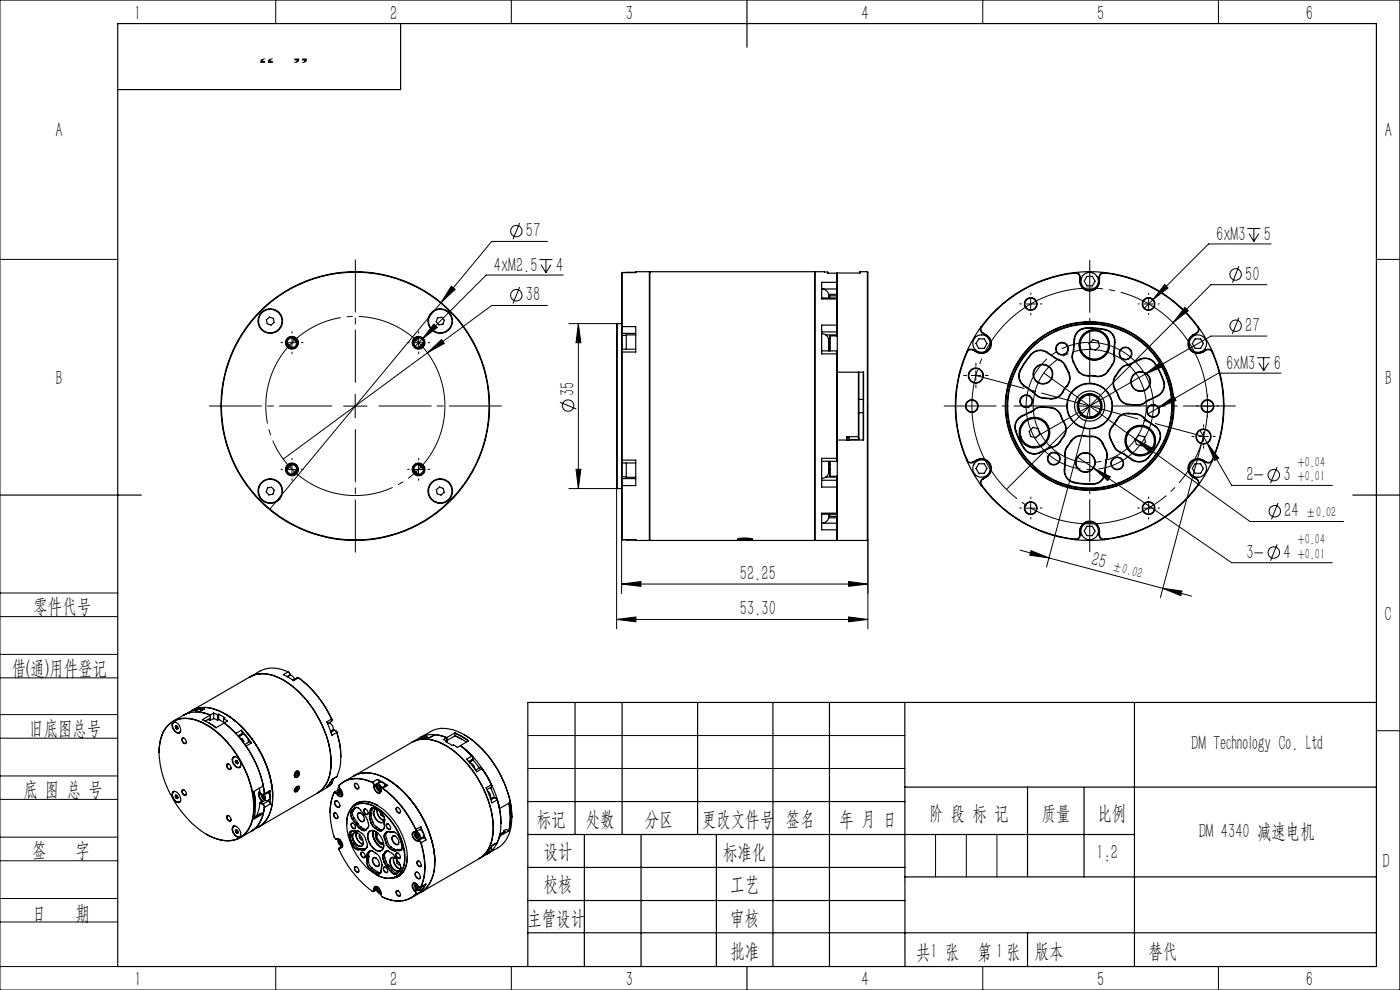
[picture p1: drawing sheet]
<svg xmlns="http://www.w3.org/2000/svg" width="297mm" height="210mm" viewBox="0 0 297 210" stroke-linecap="round" stroke-linejoin="round" font-family="sans-serif">
<defs><g id="words">
<g font-size="4.4">
<text x="28.5" y="4.1">1</text>
<text x="82.7" y="4.1">2</text>
<text x="132.7" y="4.1">3</text>
<text x="182.7" y="4.1">4</text>
<text x="232.7" y="4.1">5</text>
<text x="277" y="4.1">6</text>
<text x="11.8" y="29.1">A</text>
<text x="293.8" y="29.1">A</text>
<text x="111.6" y="50.3">57</text>
<text x="258" y="51">6xM3</text>
<text x="268.1" y="51">5</text>
<text x="104.8" y="57.6">4xM2.5</text>
<text x="118" y="57.6">4</text>
<text x="264.1" y="59.5">50</text>
<text x="111.6" y="63.9">38</text>
<text x="264.2" y="70.4">27</text>
<text x="11.8" y="81.6">B</text>
<text x="260.1" y="78.4">6xM3</text>
<text x="270.2" y="78.4">6</text>
<text x="293.8" y="81.6">B</text>
<text x="121.9" y="84" transform="rotate(-90 121.9 84)">35</text>
<text x="264.4" y="102.1">2-</text>
<text x="272.3" y="102.1">3</text>
<text x="272.4" y="109.7">24</text>
<text x="231.4" y="119.8" transform="rotate(15 231.4 119.8)">25</text>
<text x="264.4" y="118.5">3-</text>
<text x="272.3" y="118.5">4</text>
<text x="157" y="123">52.25</text>
<text x="7.1" y="130.1">零件代号</text>
<text x="157" y="130.5">53.30</text>
<text x="293.7" y="131.6">C</text>
<text x="2.5" y="143.2">借(通)用件登记</text>
<text x="6.2" y="155.8">旧底图总号</text>
<text x="252.7" y="159.1">DM Technology Co. Ltd</text>
<text x="5" y="168.9">底 图 总 号</text>
<text x="197.1" y="173.8">阶 段 标 记</text>
<text x="221" y="173.8">质量</text>
<text x="232.8" y="173.8">比例</text>
<text x="113.9" y="175.2">标记</text>
<text x="124.3" y="175.2">处数</text>
<text x="136.8" y="175.2">分区</text>
<text x="148.9" y="175.2">更改文件号</text>
<text x="166.7" y="175.2">签名</text>
<text x="178.1" y="175.2">年 月 日</text>
<text x="254.3" y="177.8">DM 4340 减速电机</text>
<text x="6.8" y="181.9">签</text>
<text x="16" y="181.9">字</text>
<text x="115.3" y="182.1">设计</text>
<text x="153.4" y="182.1">标准化</text>
<text x="232.6" y="182.1">1:2</text>
<text x="293.3" y="184.1">D</text>
<text x="115.3" y="189">校核</text>
<text x="154.9" y="189">工艺</text>
<text x="6.8" y="195.2">日</text>
<text x="16" y="195.2">期</text>
<text x="111.9" y="196.2">主管设计</text>
<text x="154.9" y="196.2">审核</text>
<text x="154.9" y="203.1">批准</text>
<text x="194.4" y="203.4">共 张</text>
<text x="197.4" y="203.1">1</text>
<text x="207.4" y="203.4">第 张</text>
<text x="211.3" y="203.1">1</text>
<text x="219.5" y="203.1">版本</text>
<text x="243.6" y="203.1">替代</text>
<text x="28.5" y="209.1">1</text>
<text x="82.7" y="209.1">2</text>
<text x="132.7" y="209.1">3</text>
<text x="182.7" y="209.1">4</text>
<text x="232.7" y="209.1">5</text>
<text x="277" y="209.1">6</text>
</g>
<g font-size="4.1">
<text x="58.3" y="10.4" transform="rotate(-180 58.3 10.4)">”</text>
<text x="65.5" y="10.4" transform="rotate(-180 65.5 10.4)">“</text>
</g>
<g font-size="3.1">
<text x="275.3" y="99">+0.04</text>
<text x="275.3" y="102.1">+0.01</text>
<text x="277.1" y="109.7">±0.02</text>
<text x="275.3" y="115.4">+0.04</text>
<text x="275.3" y="118.5">+0.01</text>
<text x="235.8" y="121" transform="rotate(15 235.8 121)">±0.02</text>
</g>
</g></defs>
<g fill="none" stroke="#000" stroke-width=".21">
<path d="M0 0h297v210h-297zM58.5 0v5M108.5 0v5M208.5 0v5M258.5 0v5M0 55h25M110.2 47.3l-1.4 3.5M114.4 55.1h2.8M114.8 56.2l1 1.6M115.8 55.1v2.7M116.1 51.2h-11.8l-10.7 13M116.9 56.2l-1.1 1.6"/>
<path d="M119.5 58.3h-16.3l-13.7 13.7M262.8 56.5l-1.4 3.5M264.6 48.5h2.8M265 49.6l1 1.6M266 48.5v2.7M267.1 49.6l-1.1 1.6M269.7 51.7h-13.3l-13.6 13.7M292 55h5M60.9 72.7h2M61.9 71.7v2M87.8 72.7h2M88.8 71.7v2"/>
<path d="M89.5 72l-1.4 1.4M90.7 74.9l3-2.9 .6 .8zM90.7 74.9l-30.6 22.5M92 68.7l.8 .8-3.3 2.5zM93.6 64.2l-36.4 43.9M95.7 60.7l.9 .7-3 2.8zM110.2 60.9l-1.4 3.5M116.1 64.8h-11.8l-13.6 10.1M120.7 68.6h10.2M122.7 68.6l.5 4.1h-1zM122.7 68.6v35M206 79.6h2"/>
<path d="M207 78.7v2M217.7 64.5h2M218.7 63.5v2M221.4 79.1l43.8 31.5h19.8M242.7 64.5h2M242.9 79.4l3.2-2.5 .5 .9zM242.9 79.4l-23.4 13.5M243.7 63.5v2M247.1 60.4l.7 .7-3.3 2.5zM251.4 65.2l.7 .7-3.3 2.6zM262.8 67.4l-1.4 3.4M266.7 75.9h2.8"/>
<path d="M267.1 77l1 1.6M268.1 75.9v2.7M268.7 60.4h-11.8l-43.4 43.4M268.7 71.3h-11.8l-14 8.1M269.1 77l-1 1.6M271.7 79.2h-13.2l-12.8 7.3M60.9 99.6h2M61.9 98.6v2M72.9 86.1h5M75.4 83.6v5M87.8 99.6h2M88.8 98.6v2"/>
<path d="M118.8 85.3l3.4 1.4M122.2 99.5h1l-.5 4.1zM228.6 97l3.3 2.2M228.7 86.1h5M231.2 86.1l-9.2 34.2M231.2 83.6v5M231.9 99.2l3.6 1.9-.5 .8zM231.9 99.2l29.4 20.2h21.3M240.9 93.2l3.6 1.9-.6 .8zM245.7 86.5l3.3-2.4 .5 .8zM245.7 86.5l-2.1 1.3M254.3 92.6h2"/>
<path d="M254.6 91.3l1.4 2.6M255.2 86.1h2M255.3 92.6l-9.1 34.1M255.3 91.6v2M256 93.9l2.6 3.3-.9 .5zM256 93.9l5.3 9.1h21.3M256.2 85.2v1.9M270.9 99.1l-1.4 3.4M120.7 103.6h10.2M130.8 103.5v29.9M131.9 114.4v11.5M184.1 114.5v18.9"/>
<path d="M216.4 116.7l6.1 1.6M217.7 107.8h2M218.7 106.8v2M218.7 116.8l3.8 1.5-4-.5zM222.5 118.3l24.2 6.5M242.7 107.8h2M243.7 106.8v2M270.9 115.5l-1.4 3.4M271.1 106.7l-1.4 3.5M0 138.8h25M0 125.8h25M0 130.8h25"/>
<path d="M130.8 131.4l4.1-.5v1zM130.8 131.4h53.3M131.9 123.9l4.1-.5v1zM131.9 123.9h52.2M180 123.4l4.1 .5-4.1 .5zM180 130.9l4.1 .5-4.1 .5zM246.7 124.8l6.1 1.7M246.7 124.8l4.1 .6-.3 1zM0 143.8h25M0 156.6h25M0 151.6h25M112 156h80"/>
<path d="M292 155h5M0 169.6h25M0 164.6h25M0 177.6h25M112 163h80M198.5 177v9M205 177v9M211.5 177v9M0 182.6h25M0 190.6h25M0 195.6h25M0 205h25"/>
<path d="M58.5 205v5M108.5 205v5M208.5 205v5M258.5 205v5"/>
<circle cx="109.5" cy="49" r="1.2"/>
<circle cx="262.1" cy="58.2" r="1.21"/>
<circle cx="109.5" cy="62.6" r="1.2"/>
<circle cx="262.1" cy="69.1" r="1.22"/>
<circle cx="120.5" cy="86" r="1.2"/>
<circle cx="270.2" cy="100.8" r="1.2"/>
<circle cx="270.2" cy="117.2" r="1.2"/>
<circle cx="270.4" cy="108.5" r="1.2"/>
</g>
<path d="M93.6 80.6a19 19 0 0 0-31.8-7.7 19 19 0 0 0 8.5 31.5 19 19 0 0 0 23.6-22.6l-.3-1.2" fill="none" stroke="#000" stroke-width=".21" stroke-dasharray="30.5 1.3 1.3 1.3" stroke-dashoffset="7" stroke-linecap="butt"/>
<path d="M244.1 82.2a13.5 13.5 0 0 0-22.6-5.5 13.5 13.5 0 0 0 6 22.4 13.5 13.5 0 0 0 16.9-15.9l-.3-1" fill="none" stroke="#000" stroke-width=".21" stroke-dasharray="30.5 1.3 1.3 1.3" stroke-dashoffset="7.1" stroke-linecap="butt"/>
<path d="M255.1 78.8a25 25 0 0 0-41.9-10.1 25 25 0 0 0 11.4 41.6 25 25 0 0 0 30.9-30.1l-.4-1.4" fill="none" stroke="#000" stroke-width=".21" stroke-dasharray="30.5 1.3 1.3 1.3" stroke-dashoffset="5.3" stroke-linecap="butt"/>
<path d="M242.7 82.6a12 12 0 0 0-20.1-4.9 12 12 0 0 0 5.2 19.9 12 12 0 0 0 15.1-14l-.2-1" fill="none" stroke="#000" stroke-width=".21" stroke-dasharray="30.5 1.3 1.3 1.3" stroke-dashoffset="11.8" stroke-linecap="butt"/>
<path d="M70.4 86.1h-26M75.4 81.1v-26M75.4 91.1v26M80.4 86.1h26M226.2 86.1h-25.9M231.2 81.1v-25.9M231.2 91.1v25.9M236.2 86.1h25.9" fill="none" stroke="#000" stroke-width=".21" stroke-dasharray="30.5 1.3 1.3 1.3" stroke-dashoffset="19.4"/>
<g fill="none" stroke="#000" stroke-width=".21" stroke-dasharray="30.5 1.3 1.3 1.3">
<path d="M59.9 72.7h-.3M62 70.7v-.4M62 74.7v.3M64 72.7h.3M86.8 72.7h-.3M88.8 70.7v-.4M88.8 74.7v.3M90.8 72.7h.4M205 79.6h-.6M207 77.6v-.6M209 79.6h.6M216.7 64.5h-.4"/>
<path d="M218.7 62.5v-.4M218.7 66.5v.3M220.7 64.5h.3M241.7 64.5h-.3M243.7 62.5v-.3M243.7 66.5v.2M245.7 64.5h.2M59.9 99.6h-.3M62 97.6v-.4M64 99.6h.3M86.8 99.6h-.3M88.8 97.6v-.4"/>
<path d="M90.8 99.6h.4M207 81.6v.6M253.3 92.6h-.5M254.2 86.1h-.4M255.3 90.6v-.5M255.3 94.6v.5M256.2 84.1v-.3M256.2 88.1v.4M257.3 92.6h.5M258.2 86.1h.3M62 101.6v.3M88.8 101.6v.3"/>
<path d="M216.7 107.8h-.4M218.7 105.8v-.4M218.7 109.8v.3M220.7 107.8h.3M241.7 107.8h-.4M243.7 105.8v-.4M243.7 109.8v.3M245.7 107.8h.3"/>
</g>
<path d="M207 79.6l24.2 6.5M231.2 86.1l24.1 6.5" fill="none" stroke="#000" stroke-width=".21" stroke-dasharray="30.5 1.3 1.3 1.3" stroke-dashoffset="19.9"/>
<g fill="none" stroke="#000" stroke-width=".25">
<path d="M25 5h267v200h-267zM85 5v14h-60M158.5 0v10M131.9 57.9v11.4M132 57.8v11.5M132 57.8h.1M132 57.8l-.1 .1M134.9 57.8h-2M137.8 57.6l-5.8 .2M137.8 57.6v57M137.8 57.6l.1 .1M137.9 57.6h34.9v57h-34.9z"/>
<path d="M172.9 57.6h2l.7 .1v.3h1.9M172.9 57.6v57M172.9 57.6l-.1 .1M177.5 58v1.9M177.5 59.9h-3.2v3.5h3.2M177.5 59.9v1.4M177.5 59.9l.1 .1M177.5 58h.1M182.5 57.6v.3h-4.9v21M182.5 57.6l-.1 .3M182.5 57.6h1.5M184 57.6v57"/>
<path d="M228.1 57.9a28.3 28.3 0 0 0-19.8 11.4M228.1 57.9a.86 .86 0 0 1 1 .9M228.1 57.8a28.5 28.5 0 0 0-19.9 11.5M228.1 57.8a.97 .97 0 0 1 1.1 1M228.1 57.8a27.4 27.4 0 0 1 6.2 0M228.1 57.8v.1M229.1 59.6a2.1 2.1 0 0 0 2.1 2.1 2.1 2.1 0 0 0 2.1-2.1M229.1 58.8v.8M229.1 58.8h.1M229.1 59.6h.1M229.2 59.6a1.99 1.99 0 0 0 2 2 1.99 1.99 0 0 0 2-2M229.2 58.8v.8"/>
<path d="M230.6 58.6h1.1l.6 1-.6 1h-1.1l-.6-1zM233.2 58.8h.1M233.2 59.6h.1M233.2 58.8v.8M233.3 58.8v.8M234.3 57.9a.91 .91 0 0 0-1 .9M234.3 57.9a28.5 28.5 0 0 1 19.8 11.4M234.3 57.8a1.03 1.03 0 0 0-1.1 1M234.3 57.8a28.3 28.3 0 0 1 19.8 11.5M234.3 57.8v.1M56.5 67.8l.7-.5 .8 .2 .1 .9-.6 .6-.8-.3zM60.9 72.7l1 1"/>
<path d="M62 71.7l1 1M88.8 71.7l-1 1M89.8 72.7l-1 1M92.8 67.4l.9-.1 .6 .6-.3 .8-.9 .2-.6-.6zM130.9 68.6v35M130.9 68.6h1M131.9 74.7v22.9M131.9 74.2v.5M131.9 71.1v3.1M131.9 69.3v1.4M131.9 71.1h.1M131.9 70.7h.1"/>
<path d="M131.9 70.7v.4M132 74.7v22.9M132 69.3h2.9v5.4h-2.9M132 74.1v.6M132 71.1v3M132 69.3v1.4M132 70.7v.4M132 74.1l-.1 .1M132 74.1h2.9M132 74.7h-.1M132 69.3h-.1M132 70.7h2.9"/>
<path d="M132 71.1h.9M134.9 71h-2v3.1M174.3 70.8a1.47 1.47 0 0 1 1.5 1.7v1.8M174.3 61.3a1.57 1.57 0 0 1 1.5 1.9v-.5M174.3 74.4h3.2M174.3 63.2h3.2M174.3 70.4h3.2M174.6 61.3h2.9M175.2 71h2.3M175.8 74.3v.1M175.8 62.4h1.7M176 71.8h.1"/>
<path d="M176 72.8h.1M176 73.8h.1M176.1 71.8v1M176.1 72.8v1M176.1 71.3v.5M176.1 73.8v.6M177.5 63.4v5.6M177.5 69h-3.2v6.1h3.2M177.5 75.1v22.1M177.5 74.4v.7M177.5 71v.3M177.5 71.3h-1.5v3.1"/>
<path d="M177.5 69v1.4M177.5 63.2v.2M177.5 62.4v.4M177.5 74.4l.1 .1M177.5 63.2l.1 .1M177.5 75.1h.1M177.5 69h.1M177.5 63.4l.1 .1M177.5 61.3v1.1M177.5 70.4v.6M177.5 62.8h-1.5v.4M177.6 78.9h5.6v14.4h-5.6"/>
<path d="M177.6 78.9v14.4M177.6 70.3l-.1 .1M177.6 71h-.1M177.6 71.2l-.1 .1M177.6 61.3h-.1M177.6 62.4h-.1M177.6 62.7l-.1 .1M182.1 78.9v5.8M182.2 78.9v5.8M183.1 78.9v14.4M205.1 74.7a28.6 28.6 0 0 0 0 22.9M205.1 74.7h.1"/>
<path d="M205.2 74.7a28.4 28.4 0 0 0 0 22.9M206.4 74.3a.89 .89 0 0 0-1.2 .4M206.4 74.3l.8 .4M206.5 74.2a.96 .96 0 0 0-1.4 .5M206.5 74.2l-.1 .1M206.5 74.2l.7 .4M207.2 74.6v.1M207.6 71.9h1.2l.6 1-.6 1h-1.2l-.6-1zM208.2 69.3a.96 .96 0 0 0 .3 1.4M208.2 69.3a29.2 29.2 0 0 0-3.1 5.4M208.2 69.3h.1M208.3 69.3a.88 .88 0 0 0 .2 1.4"/>
<path d="M208.5 70.7l.7 .4M208.5 70.7l.8 .4M208.5 70.7h.1M209.2 71.1a1.99 1.99 0 0 1 .8 2.8 1.99 1.99 0 0 1-2.8 .7M209.3 71.1a2.1 2.1 0 0 1 .7 2.9 2.1 2.1 0 0 1-2.8 .7M209.3 71.1h-.1M216.4 78.6a2.61 2.61 0 0 0 .8 3.3M216.4 78.6h.1M216.5 78.6a2.5 2.5 0 0 0 .8 3.2M218.7 75.1l-1.2 1.7-1.1 1.8M218.7 75.1l.1 .1M218.8 75.2l-1.3 1.6-1 1.8"/>
<path d="M222.1 74.8a2.57 2.57 0 0 0-3.3 .4M222.1 74.8l1.8 1.3M222.1 74.7a2.64 2.64 0 0 0-3.4 .4M222.1 74.7l1.8 1.2M222.1 74.7v.1M223.9 76.1l.6 .2M223.9 75.9l.6 .3M223.9 75.9v.2M224.5 76.3a2.47 2.47 0 0 1 1.5 1.3M224.5 76.2a2.83 2.83 0 0 1 1.6 1.4M224.5 76.2v.1M226 77.6l.7 1.5"/>
<path d="M226.1 77.6l.7 1.4M226.1 77.6h-.1M226.7 79.1a2.46 2.46 0 0 1-.4 2.7M226.8 79a2.75 2.75 0 0 1-.4 2.9M226.8 79l-.1 .1M227.6 74.8a2.32 2.32 0 0 0 .1 2M227.6 74.8h.1M227.6 74.8a2.52 2.52 0 0 0 .2 2M227.7 76.8l.7 1.5M227.7 74.1l-.1 .7M227.7 74.1h.1M227.8 76.8h-.1"/>
<path d="M227.8 76.8l.7 1.4M227.8 74.1l-.2 .7M227.9 72l-.2 2.1M227.9 72h.1M228 72l-.2 2.1M228.4 78.3a2.73 2.73 0 0 0 2.5 1.5M228.5 78.2a2.56 2.56 0 0 0 2.4 1.4M228.5 78.2l-.1 .1M230.3 69.6h2.6l1.6 .3M230.3 69.6a2.61 2.61 0 0 0-2.4 2.4M230.3 69.7a2.49 2.49 0 0 0-2.3 2.3M230.3 69.7a13.5 13.5 0 0 1 4.2 .3"/>
<path d="M230.3 69.6v.1M230.9 79.8l1.5 .1M230.9 79.6l1.5 .2M230.9 79.6v.2M231 72.9l.8-.8 1.1 .2 .4 1.1-.9 .9-1-.3zM232.4 79.8v.1M234.5 69.9a2.56 2.56 0 0 1 2 2.7M234.5 70a2.45 2.45 0 0 1 1.9 2.6M234.5 69.9v.1M235 78.7a2.58 2.58 0 0 1-2.6 1.1M235 78.7l.1 .1M235.1 78.8a2.57 2.57 0 0 1-2.7 1.1"/>
<path d="M235.9 77.4l-.9 1.3M235.9 77.4h.1M236 77.4l-.9 1.4M236.3 74.8v.7M236.3 74.8h.1M236.3 75.5a2.37 2.37 0 0 1-.4 1.9M236.4 74.8v.7M236.4 75.5a2.49 2.49 0 0 1-.4 1.9M236.4 72.6h.1M236.4 72.6l-.1 2.2M236.4 75.5h-.1M236.5 72.6l-.1 2.2"/>
<path d="M236.6 79.8a2.59 2.59 0 0 0-.1 2.9M236.6 79.8l.1 .1M236.7 79.9a2.37 2.37 0 0 0-.1 2.7M237.5 78.4l-.9 1.4M237.5 78.4l.1 .1M237.6 78.5l-.9 1.4M239.2 77.4a2.41 2.41 0 0 0-1.7 1M239.2 77.4v.1M239.2 77.5a2.51 2.51 0 0 0-1.6 1M239.8 77.1l-.6 .3M239.8 77.1l.1 .1M239.9 77.2l-.7 .3"/>
<path d="M241.8 76.2a2.64 2.64 0 0 1 3.3 .9M241.8 76.2l-2 .9M241.8 76.2v.1M241.8 76.3a2.49 2.49 0 0 1 3.2 .9M241.8 76.3l-1.9 .9M245 77.2l.8 1.3 1 2.4M245.1 77.1l1 1.8 .8 2M245.1 77.1l-.1 .1M253 71.1a2.1 2.1 0 0 0-.7 2.8 2.1 2.1 0 0 0 2.9 .8M253 71.1h.1M253.1 71.1a2 2 0 0 0-.7 2.8 2 2 0 0 0 2.7 .7M253.5 71.9h1.2l.6 1-.6 1h-1.2l-.6-1z"/>
<path d="M253.8 70.7l-.8 .4M253.8 70.7h.1M253.8 70.7l-.7 .4M254.1 69.3a.92 .92 0 0 1-.3 1.4M254.1 69.3a.96 .96 0 0 1-.3 1.4M254.1 69.3a29.2 29.2 0 0 1 3.1 5.4M254.1 69.3h.1M255.1 74.6l.1 .1M255.8 74.2a.96 .96 0 0 1 1.4 .5M255.8 74.2l-.7 .4M255.8 74.2l.1 .1M255.9 74.3a.92 .92 0 0 1 1.3 .4"/>
<path d="M255.9 74.3l-.7 .4M257.2 74.7a28.4 28.4 0 0 1 0 22.9M257.2 74.7a28.2 28.2 0 0 1 0 22.9M257.2 74.7h.1M61.9 98.6l-1 .9M63 99.6l-1 1M87.8 99.6l1 1M88.8 98.6l1 .9M131.9 97.6v.5M131.9 98.1v3.1M131.9 98.1l.1 .1M131.9 97.6h.1"/>
<path d="M132 97.6h2.9v5.4h-2.9M132 97.6v.6M132 98.2v2.9M132 98.2h2.9M132.9 98.2v3h2M174.3 97.9h3.2M175.8 97.9v2.3a1.53 1.53 0 0 1-1.5 1.3M176 97.9v3.1h1.5M176 99.5h.1M176 98.5h.1M176.1 99.5v.9M176.1 98.5v1"/>
<path d="M176.1 97.9v.6M177.5 97.2h-3.2v6.1h3.2M177.5 97.2v.7M177.6 93.3v21.3h6.4M177.6 97.7l-.1 .2M177.6 97.2h-.1M179.7 92.6v.7M179.7 92.6l-.1 .7M179.7 92.6h2.4M180.1 93.3h.1M180.2 93.2v-.6l-.1 .7M180.2 93.2v.1"/>
<path d="M180.2 93.2h2M180.2 93.2l-.1 .1M182.1 87.6l.1 5.6M182.1 84.7v2.9M182.1 84.7h.1M182.2 84.7v2.9M182.2 87.6v5.6M182.2 87.6h.9M182.2 84.7h.9M182.2 87.6h-.1M205.1 97.6a.96 .96 0 0 0 1.4 .5M205.1 97.6a29.2 29.2 0 0 0 3.1 5.4"/>
<path d="M205.2 97.6a.89 .89 0 0 0 1.2 .4M205.2 97.6h-.1M206.4 98l.1 .1M207.2 97.6a2.1 2.1 0 0 1 2.8 .7 2.1 2.1 0 0 1-.7 2.9M207.2 97.6l-.8 .4M207.2 97.6h.1M207.2 97.6a2.01 2.01 0 0 1 2.8 .8 2.01 2.01 0 0 1-.8 2.7M207.2 97.6l-.7 .5M207.6 98.4h1.2l.6 1-.6 1h-1.2l-.6-1zM215.4 91.4l.6 1.4 1.2 2.3M215.5 91.4l.8 1.9 1 1.8M215.5 91.4h-.1"/>
<path d="M216.7 88.2a2.61 2.61 0 0 0-1.3 3.2M216.7 88.2l.1 .1M216.8 88.3a2.47 2.47 0 0 0-1.3 3.1M217.2 95.1a2.64 2.64 0 0 0 3.3 1M217.2 81.9l1.8 1.2M217.3 95.1a2.54 2.54 0 0 0 3.2 .9M217.3 95.1h-.1M217.3 81.8l-.1 .1M217.3 81.8l1.8 1.3M218.8 87.3l-2.1 .9M218.8 87.3v.1M218.8 87.4l-2 .9"/>
<path d="M219 83.1l.5 .5M219.1 83.1l.5 .4M219.1 83.1h-.1M219.1 90.7l1.1 .2 .4 1.2-.9 .8-1-.3-.4-1.1zM219.3 86.9l-.5 .4M219.3 86.9l.1 .1M219.4 87l-.6 .4M219.5 83.6a2.68 2.68 0 0 0 1.8 .9M219.6 83.5a2.32 2.32 0 0 0 1.7 .9M219.6 83.5l-.1 .1M220.5 96v.1M221.2 86.3a2.75 2.75 0 0 0-1.9 .6"/>
<path d="M221.2 86.4a2.36 2.36 0 0 0-1.8 .6M221.2 86.3l1.6 .1M221.2 86.3v.1M221.2 86.4l1.6 .1M221.3 84.5l1.7 .1M221.3 84.4v.1M221.3 84.4l1.7 .1M222.5 95l-2 1M222.5 95v.1M222.5 95.1l-2 1M222.8 86.4a2.59 2.59 0 0 1 2.3 1.8M222.8 86.5a2.54 2.54 0 0 1 2.2 1.7"/>
<path d="M222.8 86.4v.1M223 84.5v.1M223.1 94.9l-.6 .2M223.1 94.8l-.6 .2M223.1 94.8v.1M224.8 93.8a2.39 2.39 0 0 1-1.7 1M224.8 93.8h.1M224.8 93.8a2.76 2.76 0 0 1-1.7 1.1M225 88.2l.7 1.5M225.1 88.2l.7 1.4M225.1 88.2h-.1M225.4 83.2a2.6 2.6 0 0 1-2.4 1.3"/>
<path d="M225.4 83.2h.1M225.5 83.2a2.52 2.52 0 0 1-2.5 1.4M225.7 92.4l-.9 1.4M225.7 92.4v.1M225.7 89.7a2.54 2.54 0 0 1 0 2.7M225.7 92.5l-.9 1.3M225.8 99.7a2.64 2.64 0 0 0 2.1 2.7M225.8 89.6a2.59 2.59 0 0 1-.1 2.9M225.8 89.6l-.1 .1M225.8 99.7h.1M225.9 99.7a2.45 2.45 0 0 0 2 2.6M225.9 96.8l.1 .7"/>
<path d="M226 97.5l-.2 2.2M226 97.5h.1M226 96.8l.1 .7M226 96.8h-.1M226.1 97.5l-.2 2.2M226.3 94.9a2.67 2.67 0 0 0-.4 1.9M226.3 81.8l-.9 1.4M226.3 81.8l.1 .1M226.3 94.9h.1M226.4 81.9l-.9 1.3M226.4 94.9a2.99 2.99 0 0 0-.4 1.9M227.2 93.5l-.9 1.4"/>
<path d="M227.2 93.5h.1M227.3 93.5l-.9 1.4M229.3 84.4l.4-.2a.8 .8 0 0 1 1-.4h.2a.87 .87 0 0 1 1.1 .1 1.38 1.38 0 0 1 1.2 1l.3 .3v.8l.2 .1-.1 .6-.2 .4a1.16 1.16 0 0 1-.8 1 1.24 1.24 0 0 1-1.4 .4l.1 .1h-.6l-.4-.3a.89 .89 0 0 1-1-.6v-.1a.8 .8 0 0 1-.5-1v-.1a1.26 1.26 0 0 1 .2-1.3zM229.9 92.5a2.43 2.43 0 0 0-2.6 1M229.9 92.5l1.6 .1M229.9 92.4l1.6 .1M229.9 92.4a2.65 2.65 0 0 0-2.7 1.1M229.9 92.4v.1M231.5 92.5a2.57 2.57 0 0 1 2.5 1.5M231.5 92.6a2.56 2.56 0 0 1 2.4 1.4M231.5 92.5v.1M233.9 94l.7 1.5"/>
<path d="M234 94l.7 1.5M234 94h-.1M234.5 98.1l-.1 2.2M234.5 98.1h.1M234.6 95.5a2.52 2.52 0 0 1 .1 2M234.6 98.1l-.1 2.2M234.7 95.5a2.7 2.7 0 0 1 .1 2M234.7 97.5l-.2 .6M234.7 95.5h-.1M234.7 97.5h.1M234.8 97.5l-.2 .6M235.6 93.2l.7 1.5"/>
<path d="M235.7 93.2h-.1M235.7 93.2l.7 1.4M236 90.4a2.56 2.56 0 0 0-.4 2.8M236 90.4h.1M236 90.4a2.51 2.51 0 0 0-.3 2.8M236.3 94.7a2.33 2.33 0 0 0 1.5 1.3M236.4 94.6a2.47 2.47 0 0 0 1.4 1.3M236.4 94.6l-.1 .1M236.5 82.7l.7 1.4M236.6 82.6l.7 1.5M236.6 82.6l-.1 .1M236.9 89.1l-.9 1.3"/>
<path d="M236.9 89.1h.1M237 89.1l-1 1.3M237.2 84.1a2.5 2.5 0 0 0 2.3 1.8M237.3 84.1a2.44 2.44 0 0 0 2.2 1.7M237.3 84.1h-.1M237.8 96l.6 .3M237.8 95.9l.6 .3M237.8 95.9v.1M238.4 96.3l1.8 1.3M238.4 96.2v.1M238.4 96.2l1.8 1.3M239.4 87.7a2.6 2.6 0 0 0-2.5 1.4"/>
<path d="M239.4 87.8a2.5 2.5 0 0 0-2.4 1.3M239.4 87.7l1.6 .1M239.4 87.7v.1M239.4 87.8l1.6 .1M239.5 85.9l1.6 .1M239.5 85.8v.1M239.5 85.8l1.6 .1M240.2 97.5v.1M241 87.8a2.68 2.68 0 0 1 1.8 .9M241 87.9a2.68 2.68 0 0 1 1.7 .9M241 87.8v.1M241.1 85.9v.1"/>
<path d="M241.6 92.3l1.1 .3 .3 1.2-.8 .8-1.1-.3-.3-1.1zM242.7 88.8l.5 .4M242.8 88.7l.5 .4M242.8 88.7l-.1 .1M243 85.3a2.74 2.74 0 0 1-1.9 .6M243 85.3v.1M243 85.4a2.75 2.75 0 0 1-1.9 .6M243.2 89.2l1.8 1.2M243.3 89.1l1.8 1.3M243.3 89.1l-.1 .1M243.5 97.1a2.5 2.5 0 0 1-3.3 .4M243.5 97.1h.1"/>
<path d="M243.6 84.9l-.6 .4M243.6 84.9v.1M243.6 97.1a2.64 2.64 0 0 1-3.4 .5M243.6 85l-.6 .4M245 90.4a2.47 2.47 0 0 1 .9 3.3M245.1 90.4a2.58 2.58 0 0 1 .8 3.3M245.1 90.4h-.1M245.5 84l-1.9 .9M245.5 84h.1M245.6 84l-2 1M245.9 93.7l-1.4 2.2-1 1.2M245.9 93.7h.1"/>
<path d="M245.9 93.7l-1.3 2.2-1 1.2M246.8 80.9a2.53 2.53 0 0 1-1.3 3.1M246.8 80.9h.1M246.9 80.9a2.55 2.55 0 0 1-1.3 3.1M253.5 98.4h1.2l.6 1-.6 1h-1.2l-.6-1zM255.1 97.6a2.02 2.02 0 0 0-2.7 .8 2.02 2.02 0 0 0 .7 2.7M255.1 97.6l.7 .5M255.2 97.6a2.1 2.1 0 0 0-2.9 .7 2.1 2.1 0 0 0 .7 2.9M255.2 97.6l.7 .4M255.2 97.6h-.1M255.9 98l-.1 .1M257.2 97.6a.92 .92 0 0 1-1.3 .4"/>
<path d="M257.2 97.6h.1M257.2 97.6a.96 .96 0 0 1-1.4 .5M257.2 97.6a29.2 29.2 0 0 1-3.1 5.4M0 105h30M56.8 103.5l.8-.1 .6 .6-.3 .8-.9 .2-.5-.7zM92.6 103.9l.6-.6 .9 .3 .1 .8-.6 .6-.9-.3zM130.9 103.6h1M131.9 101.6v1.3M131.9 102.9v11.5M131.9 114.4h.1M131.9 114.4l.1 .1M131.9 102.9l.1 .1"/>
<path d="M131.9 101.2v.4M132 114.5l5.8 .1M132 103v11.5M132 101.5v1.5M132 114.5h.1M132 101.1v.4M132 101.1l-.1 .1M132 101.5l-.1 .1M132 101.5h2.9M132 101.1h.9M132.9 114.5h2M137.9 114.5l-.1 .1"/>
<path d="M156.5 114.4h3.1l-1.1 .1zM159.6 114.4a4.8 4.8 0 0 0-3.1 0M172.8 114.5l.1 .1M172.9 114.6h4.6M174.3 109.1h3.2M174.3 101.9h3.2M174.6 111h2.9M175.2 101.2h2.3M175.8 109.7a1.53 1.53 0 0 1-1.5 1.3M175.8 109.1v.7M175.8 109.8h1.7M176 109.1v.4h1.5"/>
<path d="M176 100.4h.1M176.1 100.4v.6M177.5 103.3v5.6M177.5 108.9h-3.2v3.5h3.2M177.5 112.4v2.2M177.5 101v.2M177.5 101.9v1.4M177.5 108.9v.2M177.5 109.5v.3M177.5 111v1.4M177.5 101.9h.1M177.5 101.2v.7"/>
<path d="M177.5 109.8v1.2M177.5 101.2l.1 .1M177.5 101l.1 .1M177.5 111h.1M177.5 109.8l.1 .1M177.5 109.5l.1 .1M177.6 109l-.1 .1M177.6 114.5l-.1 .1M177.6 103.3h-.1M177.6 108.8l-.1 .1M177.6 112.3l-.1 .1M208.2 103a28.5 28.5 0 0 0 19.9 11.5"/>
<path d="M208.3 102.9a28.3 28.3 0 0 0 19.8 11.5M208.3 102.9l-.1 .1M208.5 101.5a1.01 1.01 0 0 0-.3 1.5M208.5 101.5v.1M208.5 101.6a.88 .88 0 0 0-.2 1.3M209.2 101.1l.1 .1M209.2 101.1l-.7 .4M209.3 101.2l-.8 .4M227.9 102.4l1.5 .2 2.6 .1M227.9 102.3l1.5 .2 2.6 .1M227.9 102.3v.1M228.1 114.5a27.4 27.4 0 0 0 6.2 0"/>
<path d="M228.1 114.4v.1M229.1 112.6a2.1 2.1 0 0 1 2.1-2.1 2.1 2.1 0 0 1 2.1 2.1M229.1 113.5a.86 .86 0 0 1-1 .9M229.1 112.6v.9M229.1 113.5h.1M229.1 112.6h.1M229.2 113.5a.97 .97 0 0 1-1.1 1M229.2 112.6a1.99 1.99 0 0 1 2-2 1.99 1.99 0 0 1 2 2M229.2 112.6v.9M230.6 111.6h1.1l.6 1-.6 1h-1.1l-.6-1zM232 102.6v.1M233.2 113.5a1.03 1.03 0 0 0 1.1 1"/>
<path d="M233.2 113.5h.1M233.2 112.6h.1M233.2 112.6v.9M233.3 113.5a.91 .91 0 0 0 1 .9M233.3 112.6v.9M234.3 114.4v.1M234.4 100.3a2.49 2.49 0 0 1-2.4 2.3M234.4 100.3h.1M234.5 100.3a2.61 2.61 0 0 1-2.5 2.4M253 101.2l.8 .4M253.1 101.1l-.1 .1M253.1 101.1l.7 .4"/>
<path d="M253.8 101.6a.92 .92 0 0 1 .3 1.3M253.8 101.5a1.01 1.01 0 0 1 .3 1.5M253.8 101.5v.1M254.1 102.9a28.5 28.5 0 0 1-19.8 11.5M254.1 102.9v.1M254.1 103a28.3 28.3 0 0 1-19.8 11.5M287 105h10M33.8 159.6a7.3 7.3 0 0 1 2.8-6.5 7.3 7.3 0 0 1 7.6 .8 22.4 22.4 0 0 1 9.7 17.3 7 7 0 0 1-3.3 6.7 7.6 7.6 0 0 1-6.8-1M35.7 153.9a6 6 0 0 1 7.1-.7 21.6 21.6 0 0 1 11 18.8 6.1 6.1 0 0 1-4.4 6.2 10 10 0 0 1-8-3 22.1 22.1 0 0 1-7.6-16.4 7.7 7.7 0 0 1 1.9-4.9zM36.6 153.4a1.01 1.01 0 0 1 1.6 .8 .72 .72 0 0 1 .1 .9 .72 .72 0 0 1-.8 .3 1.9 1.9 0 0 1-.9-2zM36.8 153.2l-.1 .3M37 153.1l-.2 .1"/>
<path d="M37.2 153.2a.71 .71 0 0 0-.7 .4 .71 .71 0 0 0 .2 .8 1.28 1.28 0 0 0 1.4 1l.2-.3M37.3 154.4l-.1-.4 .2-.1 .3 .3v.4l-.2 .1M37.3 154.4l.2 .3M37.5 154v.2M37.5 154.2l.2 .2M37.5 154.2l-.2 .2M37.7 155.4h.4M37.7 154.5l-.2 .2M38.2 155.3l-.1 .1M38.7 156.6a.73 .73 0 0 1 .7 .3 .73 .73 0 0 1 0 .8 .79 .79 0 0 1-.7-1.1zM39 151.7a6.3 6.3 0 0 1 5.6 0M39 151.7l-2.3 1.3"/>
<path d="M39.1 156.6h-.2a.59 .59 0 0 0-.1 .7 .59 .59 0 0 0 .7 .2v-.1M40 151.2l-1 .5M40 151.2h.1M40.6 150.7a6.6 6.6 0 0 1 6.5 .4l.7 .3M40.6 150.7a6.4 6.4 0 0 1 6.1 .2 21.2 21.2 0 0 1 10 11.9l.9 3.6 .2 2.5M40.6 150.7l-1.6 1M41.2 150.6l.3 .1 .1 .3M41.2 150.6l-1.2 .6M42.1 150.5l-.4 .6M42.1 150.5l.7 .2M42.2 151.1l2.5 .6M42.2 151.1h.1"/>
<path d="M43.3 150.4h-1.1l-1 .2M43.3 150.4l-1.1 .7M44.1 152.6l.5 .2M44.4 153.4l1.4 1M44.6 151.7l-1.7 1 1.5 .7 1.4 1M44.6 151.7v1.1M44.6 152.3l-1.1 .7M44.7 151.7h-.1M45.3 151.3l.8 .4M45.3 152.4l.8 .4M45.3 151.3l-.6 .4M45.3 151.3v1.1"/>
<path d="M45.3 152.4l-.7 .4M45.8 154.4l1.8-1a23.1 23.1 0 0 1 8.2 13.3l-1.9 1.2M46.1 151.7v1.1M46.4 151.5l1.3 .8-.3 .1M46.4 152.6l1 .6M46.4 151.5l-.3 .2M46.4 151.5v1.1M46.4 152.6l-.3 .2M47.4 152.4l.9 .6-.7 .3M47.4 152.4v1M47.6 153.3l2.5 2.3M47.6 153.3v.1"/>
<path d="M47.8 151.4a22.2 22.2 0 0 1 10 17.5M47.8 151.4a22.2 22.2 0 0 1 10.1 17.9 7.1 7.1 0 0 1-3 6.1M50.1 155.6l.1 .2M50.1 155.6h-.1M50.8 156.5a.75 .75 0 0 1 .7-.8 .75 .75 0 0 1 .8 .6l.3 .5 .1 .7M51 156.7h.4l.3 .5-.1 .4M51.2 154.9l2.1 2.7M51.2 154.9l.2 .7M51.2 156.9l.2 .3M51.2 156.9h.1M51.2 154.9l-1.1 .7M51.3 156.7l-.1 .2"/>
<path d="M51.4 155.6l-.8 .6M51.4 155.6l-.9 .5M51.5 157.4h.2M52 158.1l.2 .1M52.2 158.2a22.2 22.2 0 0 1 3.9 10.1M52.2 158.2v.1M53 143.6a6.7 6.7 0 0 1 6.4 .3 22 22 0 0 1 10.8 18.3 6.9 6.9 0 0 1-2.9 6.1M53 143.6a7 7 0 0 1 7.2 .7 22.2 22.2 0 0 1 10 17.8 6.9 6.9 0 0 1-2.9 6.2M53 143.6l-12.3 7.1M53.3 157.6l-.3-.3-1.1 .6M53.3 157.6l-1.1 .6M61 143.6l.8-.3 .7 .8"/>
<path d="M61.1 142.5a6.8 6.8 0 0 0-6-.1l-2 1.2M61.1 142.5l-1 .6 2.2 1.3 1-.6M61.1 142.5l.4 .6-.6 .4M61.2 142.5l.2 .3 .1 .5M63.3 143.8h.1M63.3 143.8a22.2 22.2 0 0 1 7 8.7M63.3 143.8a22.5 22.5 0 0 1 7.1 8.7M63.3 143.8l-.2-.1-1 .6M69.8 153.3a1.12 1.12 0 0 1 .7 1.7l-.3 .2M70.3 152.5l-1 .6 1.1 2.9 1.1-.6M70.3 152.5v.5l-.8 .5M70.3 152.5h.1"/>
<path d="M70.4 152.5v.3M70.4 152.8h.1M70.6 154.9h.3M70.7 154.9l-.5 .3M70.9 154.9l.6 .5M70.9 154.9l-.7 .4M71.1 154.9l.4 .5M71.5 155.4a14 14 0 0 1 0 9.3M71.5 155.4h.1M71.5 155.4l.6 2.8 .2 2.3M87.4 157.4a6.7 6.7 0 0 1 6.4 .4 21.5 21.5 0 0 1 9.8 12.1 13.6 13.6 0 0 1 0 10.2l-.7 1-1.2 1M87.4 157.4a7.3 7.3 0 0 1 7.5 1 22.5 22.5 0 0 1 9.8 17.2 7.4 7.4 0 0 1-2.9 6.4l-.1 .1"/>
<path d="M87.4 157.4l-12.3 7.2M89.1 156.5l-1.6 .9M89.1 156.5a10.1 10.1 0 0 1 3.8-1.9 10 10 0 0 1 8 3 22.8 22.8 0 0 1 7.7 15.7M90.1 156l-1 .5M90.1 156l.5 .4M90.3 156.1h.1M90.4 156.1l.3 .3M90.6 156.4l.1 .1M90.6 156.4h.1M92.3 155.8a2.53 2.53 0 0 1-2 .7l-1.3 .2 1.1-.7M92.3 155.8l1.5 .3 .9 .4M92.3 155.8l-1.2 .7"/>
<path d="M94.7 156.5l-.6 .4 .8 .3M94.7 156.5h.1M94.8 156.4a6.5 6.5 0 0 0-5.7 .1M94.8 156.4v.8M94.9 157.2l-.3 .2 1.4 .7 .3-.1 .7 .6 .7-.4M94.9 157.2v.3M96.5 155.5l1.4 .7 1.4 1M96.5 156.1l2.4 1.3M96.5 155.5v.6M96.5 156.1h.1M96.5 155.5l1.5 .7 1.4 1-1.7 .9M96.5 156.1l1.5 .7"/>
<path d="M96.5 155.5l-1.7 .9M96.5 155.5h.1M96.5 156.1l-1.7 1M97.7 158.1a23.4 23.4 0 0 1 8.3 13.4M97.7 158.2l2.4 2.2M97.7 158.2l2.5 2.2M97.7 158.1v.1M98.5 155.9a21.9 21.9 0 0 1 10.1 17.4M122 149v28M132 149v28M148 149v28M164 149v56"/>
<path d="M176 149v56M191.9 149l.1 56M240.7 149v56M292 149h-180v56M36.6 168.1a.94 .94 0 0 1 1.5 .6 .97 .97 0 0 1-.2 1.5 1.75 1.75 0 0 1-1.3-2.1zM36.7 168.2a1.54 1.54 0 0 0 1.4 1.9l.2-.3M36.8 167.9l-.1 .3M37 167.9h-.2M37.2 167.9h-.3l-.2 .3M37.2 168.9l.1-.3 .5 .5-.1 .3-.3-.1M37.2 168.9l.2 .4M37.5 168.8l.1 .3"/>
<path d="M37.5 168.7v.1M37.5 168.8l-.3 .1M37.6 169.1l.1 .1M37.6 169.1l-.2 .2M37.7 170.1h.4M38.2 170l-.1 .1M38.7 167.6a.73 .73 0 0 1 .7 .3 .73 .73 0 0 1 0 .8 .79 .79 0 0 1-.7-1.1zM39.1 167.6l-.2-.1a.59 .59 0 0 0-.1 .8 .59 .59 0 0 0 .7 .2v-.1M48.2 173a.76 .76 0 0 1 .7 .4 .76 .76 0 0 1 0 .8 .84 .84 0 0 1-.7-1.2zM48.2 162.1a.76 .76 0 0 1 .7 .3 .76 .76 0 0 1 0 .8 .84 .84 0 0 1-.7-1.1zM48.6 162.1h-.1a.51 .51 0 0 0-.4 .5 .51 .51 0 0 0 .4 .4l.3 .2 .2-.3M48.6 173.1l-.1-.1a.51 .51 0 0 0-.4 .5 .51 .51 0 0 0 .4 .5l.3 .2 .2-.4"/>
<path d="M49.5 175.3a1.44 1.44 0 0 1 1.6 1.8 .66 .66 0 0 1-.6 .5 .66 .66 0 0 1-.7-.4 1.52 1.52 0 0 1-.3-1.9zM49.5 160.6a1.44 1.44 0 0 1 1.6 1.7 .65 .65 0 0 1-.6 .6 .65 .65 0 0 1-.7-.5 1.46 1.46 0 0 1-.3-1.8zM49.6 160.5l-.2 .4M49.6 175.3l-.2 .3M49.7 160.5h.1M49.7 160.5l-.1 .1M49.7 175.2l-.1 .1M49.9 160.5h-.1a1.08 1.08 0 0 0 0 1.8l.6 .5a.41 .41 0 0 0 .6-.3M49.9 175.3a.83 .83 0 0 0-.6 .6 .83 .83 0 0 0 .3 .8 .91 .91 0 0 0 1.4 .6v-.1M49.9 161.6l.2 .3M49.9 161.6l.1-.3 .3 .1 .2 .4-.1 .2-.3-.1M50 176.5l-.1-.4 .3-.1 .2 .3 .1 .4-.2 .1"/>
<path d="M50 176.5l.3 .3M50.2 161.4l.2 .4M50.2 161.4l-.3 .2M50.2 161.4h.1M50.2 176.1l.1 .2M50.3 176.3l.2 .2M50.3 176.3l-.3 .2M50.4 161.8h.1M50.4 161.8l-.3 .1M50.5 177.5h.4M50.5 176.6l-.2 .2M50.9 162.8h-.4"/>
<path d="M51 162.7h-.2M51 177.4l-.2 .1M53.2 176.4l-2.3 1.3M53.9 167.9a13.6 13.6 0 0 1 0 5.8l1.9-1.1M53.9 167.9l.3 3.1M54 173.2l.2 .1M54.9 175.4l-1.6 .9M55 167.2l.1 1.1M55.1 167.8a1.77 1.77 0 0 0 .5 2.2M55.1 168.3h.2M55.1 168.1a1.54 1.54 0 0 0 .6 1.8l-.5 .3M55.1 170.3l-.2 1.4-.5 1.4"/>
<path d="M55.1 170.3l.2 .1M55.2 172.6h.1M55.2 170.2l.1 .1M55.2 172.6l-1.1 .6M55.2 170.2l-.1 .1M55.2 172.6l-1 .7M55.3 168.3l.4 .3M55.3 168.3h.1M55.3 170.4l.4 .2M55.3 168.3l.5 .3M55.3 170.3l.5 .3M55.3 170.3v.1"/>
<path d="M55.5 168.9l.3 .5M55.6 168.5l-.1 .4M55.7 170.6l.4 .6M55.7 168.6h.1M55.8 170.6l.3 .6M55.8 170.6h-.1M55.8 166.7l.3 1.7M55.8 168.7l.3 .5M55.8 168.6v.1M55.8 168.7l-.3 .2M55.8 172.6a5.7 5.7 0 0 1-2.6 3.8M55.8 172.6l-.2-.1-1.4 .8"/>
<path d="M56.1 168.6l.2 .5-.1 .4-.4-.1M56.1 168.4a.19 .19 0 0 1-.1 .2 .19 .19 0 0 1-.3 0M56.1 171.2l-.3 1.4M56.1 171.2h.1M56.1 169.2l.2 .1M56.1 169.2l-.3 .2M56.1 171.2a6.4 6.4 0 0 1-2.9 5.2M56.1 168.3a.23 .23 0 0 1 0 .3 .23 .23 0 0 1-.3 0M56.1 168.3v.1M56.3 169.7l-1 .6M56.7 169.8l.2 .1M56.9 168.1a.96 .96 0 0 1-.2 1.7 1.27 1.27 0 0 1-1.3-1.4"/>
<path d="M56.9 169.9l.3 .3 .1 .4M56.9 169.9l-1.1 .7M57.3 167.7v2.9M57.3 167.7l-.1 .3-1.2 .6M57.3 170.6l-1.2 .6M57.3 167.7l-1.2 .6M57.8 168.9a7 7 0 0 1-2.9 6.5M62.4 164.4l.2 .2M62.4 167.6l.2 .2M62.7 163.9l.3-.3a.52 .52 0 0 1 .1 .7 .52 .52 0 0 1-.5 .2zM62.7 164.2l.1 .1M62.7 167.5l.1 .1"/>
<path d="M62.7 163.8a.47 .47 0 0 1 .7-.2 .47 .47 0 0 1 .1 .7l-.3 .5a.45 .45 0 0 1-.7 .1 .45 .45 0 0 1 0-.7zM62.8 163.9l.1 .1M62.8 164.1l-.1-.1 .3 .1M62.8 164.1l-.1 .1M62.8 164.1l.3 .2M62.8 167.1l.1 .1M62.8 167.4l-.1-.2 .3 .2M62.8 167.4l-.1 .1M62.8 167.4l.3 .1M62.8 163.6l.3 .1M62.8 167l.2-.1a.52 .52 0 0 1 .1 .6 .52 .52 0 0 1-.5 .3v-.5M62.8 164.3l.1 .1 .2-.1"/>
<path d="M62.9 164v-.2l-.2 .2v.5l.1-.2M62.9 167.2v-.1l-.2 .1v.5l.1-.1M63 166.9h.1M63 164.1l.1 .2M63 167.4l.1 .1M63 163.9h.2M63 167.1l.2 .1M63.1 167.5l-.2 .2-.1-.1M63.2 163.9l-.2 .2M63.2 163.9l-.1-.1-.2 .2M63.2 167.2l-.2 .2M63.2 167.2l-.1-.1-.2 .1"/>
<path d="M63.4 166.7l.1 .3M63.5 167v-.1a.85 .85 0 0 0-1.1 .8M63.5 167a.93 .93 0 0 1-1 .9l-.1-.2M63.5 164l-.2 .6-.4 .3h-.3M67.3 168.3l-12.4 7.1M70.3 166.3l-.9 .8-2.1 1.2M70.4 166v-.1l-.1 .4M70.4 166v.1M70.7 165.2l-.1 .5-.6 .4M70.8 172.5a.69 .69 0 0 1 .8 .4 .69 .69 0 0 1-.2 .8 .88 .88 0 0 1-.6-1.2zM70.9 168.1l-.7 2.1-.2 2.2M70.9 168.2a13.1 13.1 0 0 0 .2 9.7h.2"/>
<path d="M70.9 168.2l.2-.1 .2 .2M70.9 168.1l.2-.1 .3 .2M70.9 168.1v.1M71.1 169.9a.84 .84 0 0 1 .8 .4 .84 .84 0 0 1 0 1 .95 .95 0 0 1-.8-1.4zM71.2 177.9l.2 .1M71.3 172.5h-.3a.65 .65 0 0 0 0 .7 .65 .65 0 0 0 .6 .3l.1-.2M71.3 177.9h.3M71.3 168.3l.3 .3M71.3 177.9l.1 .1M71.4 168.2l-.1 .1M71.4 168.2l.2 .3M71.5 164.7l-1.1 .6-1.1 1.6 1-.6"/>
<path d="M71.5 164.7l-1.1 .7M71.5 169.9h-.2a.78 .78 0 0 0-.1 .9 .78 .78 0 0 0 .8 .4l.1-.3M71.6 177.9a1.25 1.25 0 0 1 .9 1.9h-.2M71.6 177.9l.4 .1M71.6 167.6l-.7 .4M71.6 168.5v.1M71.6 177.9l-.2 .1M71.8 177.9a1.21 1.21 0 0 0 .8 1.6M71.8 168l-.4 .2M71.9 167.6l.2 .5M71.9 178.4l.2 .6M71.9 167h-.1"/>
<path d="M72 167a1 1 0 0 0-.3 1 1 1 0 0 0 .9 .7M72 166.6v.4a1.5 1.5 0 0 1 .5 2h-.4l-.5-.4M72 166.5l-.1 .3M72 166.5v.1M72 179.8l.5-.3-.4 .3M72 168.3l-.4 .2M72.1 179.8l-.2 .3a21.7 21.7 0 0 0 7.1 8.9M72.1 179.8l-.2 .3M72.1 179.8h.2M72.1 179.8h.1M72.1 179l.4 .2 .1-.2M72.2 167.5l-.1-.2-.2 .3"/>
<path d="M72.2 167.5l.2 .5M72.2 167.5l-.3 .1M72.2 178.2l-.3 .2M72.2 178.3l.2 .5M72.2 178.3l-.3 .1M72.2 178.2v.1M72.4 178.8l-.3 .2M72.4 168l.2 .2-.1 .2-.4-.3M72.4 168l-.3 .1M72.4 178.8l.2 .2M72.4 179.8h-.1M72.4 179.8h-.3"/>
<path d="M72.6 179.6l-.2 .2M72.7 168.5a.53 .53 0 0 1-.5 .5 .53 .53 0 0 1-.6-.5M72.7 179.3l-.3 .5M73.6 174.8a3.7 3.7 0 0 1 3.9-4.4 9.7 9.7 0 0 1 6.2 4.7 10.6 10.6 0 0 1 1.8 9.1 3.4 3.4 0 0 1-4.9 1.7l-.9-.4M74.1 177.3l.7 1.9M74.1 177.3h.1M74.2 177.3l.6 1.9M74.4 171.7a3.4 3.4 0 0 1 4.6-1.4 13.6 13.6 0 0 1 7.4 11 4.5 4.5 0 0 1-2.4 4.9l-1.2 .1M74.5 172.3a1.66 1.66 0 0 0 .3 1.5M74.5 172.3h.1M74.5 177.1l.6 1.9M74.5 177.1l-.3 .2"/>
<path d="M74.5 174.7a.69 .69 0 0 1 .8 .3 .69 .69 0 0 1-.2 .8 .85 .85 0 0 1-.6-1.1zM74.5 172.3a1.45 1.45 0 0 0 .3 1.4M74.6 176.3l-.1 .8M74.6 176.3h.9M74.6 176.3a.69 .69 0 0 0-.5 1M74.6 176.3h.1M74.6 176.3a.68 .68 0 0 0-.4 1M74.8 179.2a1.68 1.68 0 0 0 1.1 1.1M74.8 173.8l.6 .9M74.8 171.2a4 4 0 0 1 4.8 0 13.1 13.1 0 0 1 6.1 12.1 3.4 3.4 0 0 1-4.8 2.7 12.8 12.8 0 0 1-7.2-12.6l.5-1.5zM74.8 179.2a1.6 1.6 0 0 0 1.2 1M74.8 173.7v.1"/>
<path d="M74.8 173.7l.7 .9M74.8 179.2h.1M74.9 172.1a1.5 1.5 0 0 0 .2 1.5M74.9 172.1l-.4 .2M75 176.8a1.21 1.21 0 0 1 1.7 .7 1.52 1.52 0 0 1 0 2 1.8 1.8 0 0 1-1.9-1.8v-.8zM75 174.7l-.1-.1a.59 .59 0 0 0-.4 .7 .59 .59 0 0 0 .6 .4l.3-.2M75 164.6a7 7 0 0 1 7.2 .7M75 164.6a7.2 7.2 0 0 1 7.2 .7 22.2 22.2 0 0 1 10 17.9 7.2 7.2 0 0 1-2.9 6.1l-2.1 1.2M75 164.6l-2 1.2M75.1 179a1.6 1.6 0 0 0 1.2 1M75.1 173.6l.7 .8M75.1 173.6l-.3 .1"/>
<path d="M75.1 179l-.3 .2M75.2 166.2a.69 .69 0 0 1 .8 .4 .69 .69 0 0 1-.1 .8 .87 .87 0 0 1-.7-1.2zM75.3 171.3l-.8 1M75.3 171.3a.95 .95 0 0 1 1.2 .6l1.4 1.8 .3 1.2-.2 .7M75.3 171.3l.1 .1M75.4 171.4l.2-.1 .4 .1M75.4 171.4l-.9 .9M75.4 174.7l.2 .2M75.4 171.3v.1M75.5 174.6l.1 .3M75.5 174.6l-.1 .1M75.5 176.3h.5l.7 .5a1.82 1.82 0 0 1 .9 1.2l.3 1.2-.1 .6"/>
<path d="M75.5 176.3h.1M75.5 171.3l-.6 .8M75.6 174.9l.6 .8M75.6 176.3l.5 .1M75.6 176.3h-1M75.6 174.9l.7 .7M75.6 174.9h.1M75.7 166.2h-.3a.65 .65 0 0 0 0 .7 .65 .65 0 0 0 .7 .3v-.2M75.7 170.4l-.7 .6M75.8 174.4l.2 .3M75.8 174.4l-.3 .2M75.8 170.3l-.6 .5"/>
<path d="M75.9 172.5a1.12 1.12 0 0 1 1.2 .5 1.12 1.12 0 0 1-.1 1.3 1.29 1.29 0 0 1-1.1-1.8zM76 174.7l.6 .7M76 176.8a.73 .73 0 0 0-1 0 .73 .73 0 0 0-.1 .9 1.8 1.8 0 0 0 1.8 1.7l.3-.3v-.4M76 174.7l-.4 .2M76.2 175.7l.6 .4M76.3 175.6l.5 .4M76.3 175.6l-.1 .1M76.3 177.8l.4 .4 .2-.2M76.4 177.2l-.2 .1 .1 .5M76.6 172.5a.52 .52 0 0 0-.7 .2 .52 .52 0 0 0 .1 .7 .77 .77 0 0 0 .4 .7 .77 .77 0 0 0 .8 0l.1-.3M76.6 175.4l.6 .4M76.6 175.4l-.3 .2"/>
<path d="M76.7 177.6l-.4 .2M76.8 170l-1.4 .8M76.8 176v.1M77 179a2.04 2.04 0 0 1-1.4-2.4 2.18 2.18 0 0 0 1.4 2.5M77.2 175.8l.4 .2M77.2 175.8l-.4 .2M77.3 171.7a.75 .75 0 0 1 .7 1.1 .79 .79 0 0 1-.7-1.1zM77.6 171.7l-.2-.1a.67 .67 0 0 0 0 .8 .67 .67 0 0 0 .6 .3l.1-.2M77.7 176a.55 .55 0 0 1-.9 .1M77.7 176a.55 .55 0 0 1-.9 0M77.7 176h.1M77.8 179.8l-.4 .4"/>
<path d="M77.8 179.8h.1M77.8 179.8l-.3 .4M77.9 179.3l-.1 .5M78 175.6l-.3 .4M78 175.6h.1M78.2 175l-.2 .6M78.3 176.4a1.57 1.57 0 0 1 2.1 .5 3.1 3.1 0 0 1 .8 3.3 1.49 1.49 0 0 1-2.3-.6 2.79 2.79 0 0 1-.6-3.2zM78.4 173l.1 .8M78.4 173h.1M78.5 172.7l-.1 .3M78.5 173.8l.2 .8M78.5 172.7v.1"/>
<path d="M78.5 173v.8M78.5 172.8v.2M78.5 171.9v.8M78.5 171.9h.1M78.5 173.8h.1M78.5 173.8l.3 .7M78.6 171.9l-.1 .9M78.7 174.6l.4 .7 .5 .4M78.8 174.5l.4 .8 .4 .3M78.8 174.5l-.1 .1M78.8 172.8v.8M78.8 172.8l-.3 .2"/>
<path d="M78.8 172.6v.2M78.8 173.6l.3 .8M78.8 172.6l-.3 .2M78.8 173.6l-.3 .2M78.9 171.7l-.1 .9M78.9 171.7l-.3 .2M79 166a6.2 6.2 0 0 0-7 .6M79 166l.3 .3v.3M79 165.9a6.1 6.1 0 0 0-7 .6M79 165.9l.3 .4 .1 .3M79 165.9v.1M79 171.3l-.1 .4"/>
<path d="M79.1 174.4l.5 .7 .3 .3M79.1 174.4l-.3 .1M79.2 176.2a3.3 3.3 0 0 0 2.1 3.7M79.2 176.2a3.4 3.4 0 0 0 2.1 3.7M79.3 166.9a1.33 1.33 0 0 0 1.3 1.3l.2-.3v-.5M79.3 166.6v.3M79.3 166.9h.1M79.3 166.6h.1M79.4 166.9a1.26 1.26 0 0 0 1.2 1.3l.2-.5M79.4 166.6v.3M79.4 171.4a3.3 3.3 0 0 1 2.2 2.5v-.1M79.4 171.4a.56 .56 0 0 0-.6 0 .56 .56 0 0 0-.3 .5"/>
<path d="M79.4 171.4h.1M79.4 171.4l.3 .2M79.4 171.4a.54 .54 0 0 0-.5 0 .54 .54 0 0 0-.3 .5M79.6 175.7l.6 .4M79.6 175.6l.6 .4M79.6 175.6v.1M79.7 171.6a1.32 1.32 0 0 0 0 2.1 1.09 1.09 0 0 0 1.8 .5v-.9M79.7 176.4a1.04 1.04 0 0 0-1.2-.1 1.04 1.04 0 0 0-.5 1.2 3.2 3.2 0 0 0 2.6 3l.6-.3 .2-.9M79.8 171.6a1.27 1.27 0 0 0-.1 2 1.17 1.17 0 0 0 1.7 .7l.1-.6M79.8 166.7l-.4 .2M79.8 176.5a2.03 2.03 0 0 0 1.6 2.7M79.9 166.3l1-.4 .6 .3 .2 .5"/>
<path d="M79.9 177v.2M79.9 175.4l.6 .4M79.9 177.2v.1M79.9 175.4l-.3 .2M80 176.9l-.1 .1M80 165.3l2.2 1.3M80 165.3l.3 .2 .1 .5M80 166.9l.2-.3 .4 .2 .2 .5M80 166.9l.2 .5M80 165.3l-1 .6M80 176.6a1.57 1.57 0 0 0 1.4 2.3M80.1 176.7l-.2 .3"/>
<path d="M80.1 176.7l-.2 .5M80.1 170.8a4.3 4.3 0 0 0-4.9-.1l-.5 .6M80.2 176.7a1.39 1.39 0 0 0 1.2 2.1h-.1M80.2 176.1a.65 .65 0 0 0 .9 .1M80.2 176a.65 .65 0 0 0 .9 .1M80.2 176v.1M80.3 166.7l.2 .5M80.3 166.7l-.3 .2M80.3 166.7h.1M80.4 166h.1M80.4 166l-1 .6M80.5 167.2l.3 .2"/>
<path d="M80.5 167.2l-.3 .2M80.5 175.8l.6 .3M80.5 175.8l-.3 .2M80.8 178.7h.1M80.8 172.3v.6M80.8 178.7l.5 .1M80.8 172.9l.4 .3 .2-.1M80.8 167.4l-.2 .3-.4-.3M80.9 178.7h.1M80.9 178.7l.4 .1M81 167.1a.8 .8 0 0 0-1.2-.6 1.23 1.23 0 0 0 1 1.4M81.1 172.6l-.3 .3"/>
<path d="M81.1 176.1v.1M81.2 167.2h-.2l-.2 .2M81.2 167.2a22.7 22.7 0 0 1 7 8.8M81.2 167.2a22.4 22.4 0 0 1 7 8.7M81.2 167.2a.22 .22 0 0 0-.3-.1 .22 .22 0 0 0-.1 .3M81.2 167.2h.1M81.4 175.8l-.3 .4M81.4 175.7v.1M81.4 175.7l-.3 .4M81.5 174a2.09 2.09 0 0 1-1.5-2.2 2.17 2.17 0 0 0 1.5 2.3M81.5 174.8l.1 .7-.2 .3M81.5 174.8v.1"/>
<path d="M81.6 175.3l-.2 .4M81.6 176.9l-.1 .3 .1 .8M81.6 178l.2 .8M81.6 173.9l-.1 .9M81.6 176.9h.1M81.7 176.9l-.2 .3 .2 .8M81.7 178l.2 .7M81.7 178h-.1M81.8 178.8l.4 .6 .5 .5M81.9 178.7l.3 .7 .5 .5M81.9 178.7l-.1 .1M82 176.5l-.4 .4"/>
<path d="M82 176.5h.1M82 177.8l.2 .8M82 176.7l-.2 .4 .2 .7M82 176.5l.3-.1-.3 .3M82 176.5l-.3 .4M82 176.7l-.3 .2M82 177.8l-.3 .2M82 174.8a.79 .79 0 0 1 .7 1.2 .8 .8 0 0 1-.7-1.2zM82.2 165.3h.1M82.2 165.3a22.2 22.2 0 0 1 10.1 17.9 7 7 0 0 1-3 6.1l12.4-7.2M82.2 165.3a22.2 22.2 0 0 1 10 17.5M82.2 178.6l.3 .6 .5 .5"/>
<path d="M82.2 166.6l-.2-.1-1.1 .6M82.2 178.6l-.3 .1M82.2 166.6l-1 .6M82.4 174.8h-.2a.67 .67 0 0 0-.1 .7 .67 .67 0 0 0 .7 .4l.1-.3M82.6 176.4l.2 .1M82.6 176.4h-.5l-.1 .1M82.6 176.4v.1M82.6 176.5h.2M82.6 176.5l-.4-.1-.2 .1M82.7 179.9l.5 .4M82.7 179.9h.1M82.7 179.9l.6 .4"/>
<path d="M82.8 176.5h.7M82.8 176.5h.1M83 179.7l.6 .4M83 179.7l-.3 .2M83.3 177.4a1.16 1.16 0 0 1 1.3 1.5l-.1 .2a1.12 1.12 0 0 1-1.1-.4 1.12 1.12 0 0 1-.2-1.2zM83.5 176.5a2.88 2.88 0 0 1 1.6 2.5 1.07 1.07 0 0 1-.2 1.4h-.1M83.5 176.5l.4 .1M83.9 177.4a.53 .53 0 0 0-.7 .2 .53 .53 0 0 0 .1 .7 .8 .8 0 0 0 1.3 .6v-.3M84.1 171.3a.67 .67 0 0 1 .7 .4 .67 .67 0 0 1-.1 .8 .88 .88 0 0 1-.6-1.2zM84.5 171.3h-.1a.6 .6 0 0 0-.3 .6 .6 .6 0 0 0 .6 .5l.2-.1v-.2M85.3 179.7l-.1 .5-.4 .2M87.8 176.5a.87 .87 0 0 0 0 1.4l.7 .5"/>
<path d="M87.8 176.5h.1M87.8 176.5h.3M87.9 176.5a.98 .98 0 0 0 .3 1.7l.4 .1M88.1 177l.2 .5M88.1 177l.2-.3 .4 .2 .2 .5-.2 .4-.4-.3M88.1 176.5h-.2M88.2 176v.3l-.1 .2M88.2 175.9a.31 .31 0 0 1-.1 .6M88.2 175.9v.1M88.3 176.4a1.16 1.16 0 0 1 .7 1.6 1.11 1.11 0 0 1-1-1.5M88.4 176.8l.2 .6M88.4 176.8l-.3 .2"/>
<path d="M88.4 176.8h.1M88.6 177.4l.3 .1M88.6 177.4l-.3 .1M88.6 178.3l-.1 .1M88.8 178.4l.3 .1 .2 .3M88.8 178.4h-.3M88.8 178.3l.5 .5M88.8 178.3v.1M88.8 178.3h-.2M89 176a1.18 1.18 0 0 1 .7 1.6l-.7 .4M89.3 175.4l1 2.8M89.3 178.8a13.3 13.3 0 0 1 0 9.3"/>
<path d="M89.3 175.4v.4l-1.1 .7M89.3 175.4l-1.1 .5M89.3 178.8h.1M89.5 177.7h.1M89.6 177.7l-1 .6M89.9 177.7l.4 .5M89.9 177.7h-.3M89.9 177.7l-1.1 .6M90.3 178.2l-1 .6M99.7 161.8a1.33 1.33 0 0 1 1 1.3M100 161.4l-.4 .3M100.1 160.4l-1.1 .6 2.1 2.7 1.2-.7"/>
<path d="M100.1 160.4l.2 .3v.3M100.1 160.4h.1M100.2 160.4l.1 .5M100.3 161.1l1.4 1.8M100.3 161l-.3 .4M100.3 161l-.9 .5M102.1 162.9l.2 .1M102.3 163l1.9 3.5M102.3 163l-.5-.2-.9 .6M102.3 163h.1M102.3 163l1.9 3.4M103.4 167.8a1.25 1.25 0 0 1 .6 1.5"/>
<path d="M104.1 167.1l.8 2.1M104.1 179.8h.1M104.1 179.8l.2 .4-.1 .3M104.1 179.8l.2 .5M104.2 166.5l-1.1 .6 1.3 3.2 1.1-.6M104.2 166.5l.1 .4-1 .6M104.2 166.4l.1 .3M104.2 166.4v.1M104.6 169.2l-.5 .2M104.6 169.2l-.5 .3M105 169.2l.5 .5M105 169.2h-.4"/>
<path d="M105 169.2l-.9 .4M105.2 169.2l.3 .4M105.5 169.7a13.5 13.5 0 0 1 0 9M105.5 178.7a2.58 2.58 0 0 0-1.5 1.4l-.9 1 1.1-.6M105.5 169.6l.5 1.9 .3 3.2M105.5 178.7l-1.2 .7M105.5 169.6v.1M105.9 171.5h.1M106 177.4a5.8 5.8 0 0 1-2.7 3.8M106 171.5l2-1.2a13.8 13.8 0 0 1 0 5.9M106 177.4h.1M106.8 176.6h.1"/>
<path d="M106.8 176.6l-.8 .4M106.9 176.2l-.1 .4M106.9 176.2l.5-.3 .5 .3M106.9 176.2l.2 .2-1.1 .6 .8-.4M107.9 176.2h.1M107.9 170.4a12.9 12.9 0 0 1 0 5.8M108 176.2l-2 1.2M108.6 173.3a7.1 7.1 0 0 1-3 6.5l-2.2 1.3M112 177h128.7M112 170h80M124 177v28M136 177v28"/>
<path d="M152 177v28M191.9 167h100.1M218 167v18.9M230 167v19M75.2 183.9a.69 .69 0 0 1 .8 .3 .69 .69 0 0 1-.1 .9 .87 .87 0 0 1-.7-1.2zM75.7 183.9h-.3a.65 .65 0 0 0 0 .7 .65 .65 0 0 0 .7 .3v-.2M75.9 180.3h.7M76 180.2h.7M76 180.2l-.1 .1M76.3 180h.7M76.3 180l-.3 .2M76.6 180.3h.3"/>
<path d="M76.6 180.8a.76 .76 0 0 1 .7 .4 .76 .76 0 0 1 0 .8 .8 .8 0 0 1-.7-1.2zM76.7 180.2l.2 .1M76.7 180.2l-.1 .1M76.9 180.3h.1M77 180h.2M77 180l-.3 .2M77 180.8h-.1a.53 .53 0 0 0-.3 .5 .53 .53 0 0 0 .4 .5l.3 .1 .2-.3M77.2 180l.3 .1M77.2 180l-.3 .3M77.4 180.2l-.2 .2-.3-.1M77.5 180.2l-.6 .1M77.5 180.2h-.1"/>
<path d="M77.8 182.8a1.9 1.9 0 0 0 .7 1.5M77.8 182.8h.1M77.8 181.6l.1 .3M77.8 181.6h.1M77.9 182.8a2.01 2.01 0 0 0 .7 1.5M77.9 181.9l-.1 .9M77.9 181.9h.1M77.9 181.6v.3M77.9 181.9v.9M78 180.9l-.2 .7M78 180.9h.1M78 180.9l-.1 .7"/>
<path d="M78.2 182.6a1.87 1.87 0 0 0 .7 1.5M78.2 182.6l-.3 .2M78.2 181.5v.2M78.2 181.5l-.3 .1M78.2 181.7v.9M78.2 181.7l-.3 .2M78.3 180.6a1 1 0 0 1 1.3 .3l.2 .1M78.3 180.6l-.3 .3M78.3 180.6h.1M78.4 180.8l-.2 .7M78.4 180.8l-.4 .1M78.4 180.6l-.4 .3"/>
<path d="M78.5 184.3l1.5 1M78.6 184.3l1.4 .9M78.6 184.3h-.1M78.6 180.4l-.2 .2M78.6 180.4l-.2 .4M78.9 184.1l1.4 1M78.9 184.1l-.3 .2M79.1 180.5l-.5-.1-.2 .2M79.1 182a.94 .94 0 0 1 1.3 .9 .57 .57 0 0 1-.1 .8 .57 .57 0 0 1-.8-.2l-.5-.9zM79.3 188.6a.57 .57 0 0 1 .5-.6 .57 .57 0 0 1 .6 .4l.4 .8 .1 .8 .3 .3M79.3 188.9l-.1 .2-.2-.1M79.3 188.6v.3"/>
<path d="M79.3 188.6h.1M79.3 188.9h.1M79.4 188.9l-.1 .2-.3-.1M79.4 188.6v.3M79.7 181l.1 .1M79.7 185.5h.1M79.8 182a.53 .53 0 0 0-.8 .2 .53 .53 0 0 0 .2 .7l.2 .5a.52 .52 0 0 0 .6 .4 .52 .52 0 0 0 .5-.5M79.8 188.3l-.4 .3M79.8 181l.8 1 .4 1.1v.6M79.8 181v.1M79.8 188.7l-.4 .2M79.8 188.8l-.5 .3"/>
<path d="M79.8 181.1h.1M79.9 188.1a1.19 1.19 0 0 0 .9 1.5M80 188.5l.2 .5M80 185.2v.1M80.1 188.1h-.1a.42 .42 0 0 0-.5 0 .42 .42 0 0 0-.1 .5M80.2 189l.4 .3 .2-.2M80.3 188.3l-.3 .2M80.3 188.4l.2 .5M80.3 188.4l-.3 .1M80.3 185.1l.5 .1M80.3 188.3v.1M80.3 185.1l-.3 .1"/>
<path d="M80.5 188.9l.3 .1M80.5 188.9l-.3 .1M80.9 184.8a.56 .56 0 0 1-.3 .5 .56 .56 0 0 1-.6 0M80.9 184.8a.52 .52 0 0 1-.3 .5 .52 .52 0 0 1-.6-.1M80.9 183.9v.9M81 183.7l-.1 .2M81 183.7h.1M81 183.4v.3M81.1 190.3h.1M81.2 190.3h.1M81.2 182.2l.3 .7M81.3 182.1l.3 .8"/>
<path d="M81.3 182.1l-.1 .1M81.4 181.1a1.02 1.02 0 0 0-.2 1.1M81.4 184a.75 .75 0 0 1 .7 .3 .75 .75 0 0 1 0 .8 .8 .8 0 0 1-.7-1.1zM81.4 181.1h.1M81.5 181.1a.9 .9 0 0 0-.2 1M81.5 182.9l.5 .9M81.6 182.9l.5 .8M81.6 182.9h-.1M81.6 182l.3 .7M81.6 182l-.3 .1M81.7 180.7a.56 .56 0 0 1 .9-.1l.8 .6 1.2 1.7a1.58 1.58 0 0 1 .3 1.6M81.7 180.7l-.3 .4"/>
<path d="M81.7 180.7h.1M81.8 180.9l-.2 .4v.7M81.8 180.7l-.3 .4M81.8 184l-.1-.1a.56 .56 0 0 0-.4 .6 .56 .56 0 0 0 .5 .5l.3 .1 .1-.3M81.8 180.9l-.3 .2M81.9 182.7l.5 .8M81.9 182.7l-.3 .2M82 183.8l.2 .2M82.1 180.5l-.3 .4M82.1 183.7l.2 .2M82.1 180.5l-.3 .2M82.1 183.7l-.1 .1"/>
<path d="M82.1 180.5h.1M82.2 184l.7 .9M82.3 183.9l.6 .9M82.3 183.9l-.1 .1M82.4 183.5l.2 .3M82.4 183.5l-.3 .2M82.6 180.6a.51 .51 0 0 0-.8 .1M82.6 183.8l.7 .8M82.6 183.8l-.3 .1M82.9 184.9a.97 .97 0 0 0 1.2 .5M82.9 184.8a.97 .97 0 0 0 1.2 .5M82.9 184.8v.1"/>
<path d="M83.2 180.3l.7 .2M83.3 180.3l.6 .1M83.3 184.6l.6 .6h.3M83.3 180.3h-.1M83.3 184.6l-.4 .2M83.5 181.9a2.14 2.14 0 0 0 1.4 2.5M83.5 181.9a2.05 2.05 0 0 0 1.4 2.4M83.6 180.1l.6 .1M83.6 180.1l-.3 .2M83.9 182a.75 .75 0 0 0-1 .1 .75 .75 0 0 0-.1 .9 1.8 1.8 0 0 0 1.8 1.7l.3-.3 .1-.4M83.9 180.4v.1M84 182.1a.79 .79 0 0 0-1-.1 .79 .79 0 0 0-.3 1 1.76 1.76 0 0 0 2 1.7"/>
<path d="M84.1 181a.75 .75 0 0 1 .7 .3 .75 .75 0 0 1 0 .8 .84 .84 0 0 1-.7-1.1zM84.1 189a.67 .67 0 0 1 .7 .3 .67 .67 0 0 1-.1 .8 .88 .88 0 0 1-.6-1.1zM84.1 180.4l-.2 .1M84.1 180.4h-.2M84.1 180.4h.7M84.1 180.4h.1M84.1 185.3v.1M84.2 180.2l-.3 .2M84.2 183.1l.4 .4 .2-.2M84.3 182.5l-.2 .1 .1 .5M84.4 180.2h-.2M84.4 180.2h.8"/>
<path d="M84.4 180.2l-.3 .2M84.5 181l-.1-.1a.55 .55 0 0 0-.4 .6 .55 .55 0 0 0 .5 .5l.2 .1 .2-.3M84.5 189l-.1-.1a.6 .6 0 0 0-.3 .7 .6 .6 0 0 0 .6 .5l.2-.1v-.2M84.6 182.9l-.4 .2M84.6 185.8l-.9 .3M84.7 185.7l-.8 .3M84.8 180.4h.1M84.9 184.5l-.8 .9M84.9 184.4l-.8 .9M84.9 184.4v.1M84.9 183.5v.9M85 184l-.1 .4"/>
<path d="M85.1 180.2l-.3 .2M85.4 185.1l-1.3 .8M86.4 181.7a4.3 4.3 0 0 1-2.4 4.4l-.7 .1M87.8 188.8l.3 .3M87.9 188.7l-.1 .1M87.9 188.7l.2 .3M88 187.3a1.19 1.19 0 0 0 .5 1.5M88.1 189.1l.1 .3v.3M88.1 189l.2 .4-.1 .3M88.1 187.8l.2 .5M88.1 189v.1M88.2 189.7a5.6 5.6 0 0 1-6.3 .9l-.7-.3"/>
<path d="M88.2 185.1a.81 .81 0 0 1 .8 .4 .81 .81 0 0 1-.1 .9 1.01 1.01 0 0 1-.7-1.3zM88.2 189.7h.1M88.2 187.4l-.2-.1a.77 .77 0 0 0-.5 .7 .77 .77 0 0 0 .4 .7M88.2 189.7a6 6 0 0 1-7 .6M88.2 188.5l-.3 .2M88.4 187.6l-.3 .2M88.4 187.6l.2 .6M88.4 187.6h.1M88.5 182.7a.7 .7 0 0 1 .7 .3 .7 .7 0 0 1 .1 .7 .66 .66 0 0 1-.7-.1 .66 .66 0 0 1-.2-.8zM88.5 188.8l-.4 .2M88.6 188.2l.3 .1M88.6 188.2l-.3 .1"/>
<path d="M88.6 185.1l-.1-.1a.63 .63 0 0 0-.4 .6 .63 .63 0 0 0 .4 .6l.4 .2 .3-.4M88.9 188.1v.2l-.2 .3-.4-.3M88.9 182.7h-.1a.61 .61 0 0 0-.3 .6 .61 .61 0 0 0 .6 .5l.2-.1 .1-.2M89.2 188.2l-.2 .6h-.5M89.3 188.1l-.4 .1a1.45 1.45 0 0 0-1.2-.9l-.3 .5 .4 1M89.3 189.1l-1.1 .6M89.3 188.1h.1M89.3 188.7v.4M89.3 188.1l-.3 .1M89.9 187.8l-.2 .6-.7 .4M90.3 187.5l-1 1.6M90.3 187.5l-1 .7"/>
<path d="M90.3 187.5l-1 .6M103.3 181.2l-1.6 .9M104.2 180.5l-.9 .7M112 197.9h180M112 184h80M112 191h80M192 186h100M218 197.9v7.1M158.5 205v5"/>
<circle cx="231.2" cy="59.6" r="1.86"/>
<circle cx="57.3" cy="68.1" r="2.49"/>
<circle cx="57.3" cy="68.1" r="2.6"/>
<circle cx="61.9" cy="72.7" r="1.25"/>
<circle cx="61.9" cy="72.7" r="1.35"/>
<circle cx="61.9" cy="72.7" r="1.02"/>
<circle cx="88.8" cy="72.7" r="1.02"/>
<circle cx="88.8" cy="72.7" r="1.34"/>
<circle cx="88.8" cy="72.7" r="1.25"/>
<circle cx="93.4" cy="68.1" r="2.5"/>
<circle cx="93.4" cy="68.1" r="2.6"/>
<circle cx="207" cy="79.7" r="1.5"/>
<circle cx="207" cy="79.7" r="1.6"/>
<circle cx="208.2" cy="72.9" r="1.85"/>
<circle cx="218.7" cy="64.5" r="1.34"/>
<circle cx="218.7" cy="64.5" r="1.25"/>
<circle cx="221.3" cy="79.4" r="1.99"/>
<circle cx="221.3" cy="79.4" r="2.1"/>
<circle cx="225.3" cy="74" r="1.35"/>
<circle cx="225.3" cy="74" r="1.24"/>
<circle cx="232.1" cy="73.2" r="3"/>
<circle cx="232.1" cy="73.2" r="3.2"/>
<circle cx="238.8" cy="75" r="1.26"/>
<circle cx="238.8" cy="75" r="1.34"/>
<circle cx="243.7" cy="64.5" r="1.34"/>
<circle cx="243.7" cy="64.5" r="1.25"/>
<circle cx="254.1" cy="72.9" r="1.86"/>
<circle cx="61.9" cy="99.6" r="1.25"/>
<circle cx="61.9" cy="99.6" r="1.35"/>
<circle cx="61.9" cy="99.6" r="1.02"/>
<circle cx="75.4" cy="86.1" r="28.4"/>
<circle cx="75.4" cy="86.1" r="28.5"/>
<circle cx="88.8" cy="99.6" r="1.02"/>
<circle cx="88.8" cy="99.6" r="1.34"/>
<circle cx="88.8" cy="99.6" r="1.25"/>
<circle cx="206.2" cy="86.1" r="1.34"/>
<circle cx="206.2" cy="86.1" r="1.25"/>
<circle cx="208.2" cy="99.4" r="1.85"/>
<circle cx="217.7" cy="85.1" r="1.24"/>
<circle cx="217.7" cy="85.1" r="1.35"/>
<circle cx="219.4" cy="91.8" r="3.2"/>
<circle cx="219.4" cy="91.8" r="3.1"/>
<circle cx="219.5" cy="91.8" r="2.99"/>
<circle cx="223.6" cy="97.3" r="1.36"/>
<circle cx="223.6" cy="97.3" r="1.24"/>
<circle cx="230.2" cy="98.1" r="1.99"/>
<circle cx="230.3" cy="98.1" r="2.1"/>
<circle cx="231.2" cy="86.1" r="17.4"/>
<circle cx="231.2" cy="86.1" r="17.9"/>
<circle cx="231.2" cy="86.1" r="3.2"/>
<circle cx="231.2" cy="86.1" r="4.8"/>
<circle cx="231.2" cy="86.1" r="2.5"/>
<circle cx="231.2" cy="86.1" r="17.5"/>
<circle cx="231.2" cy="86.1" r="2.35"/>
<circle cx="231.2" cy="86.1" r="2.65"/>
<circle cx="231.2" cy="86.1" r="17.8"/>
<circle cx="237" cy="98.3" r="1.26"/>
<circle cx="237" cy="98.3" r="1.34"/>
<circle cx="241.9" cy="93.5" r="3.2"/>
<circle cx="241.9" cy="93.5" r="3"/>
<circle cx="241.9" cy="93.5" r="3.1"/>
<circle cx="242" cy="80.9" r="2.09"/>
<circle cx="242" cy="80.9" r="2"/>
<circle cx="244.6" cy="87.1" r="1.26"/>
<circle cx="244.6" cy="87.2" r="1.34"/>
<circle cx="254.1" cy="99.4" r="1.85"/>
<circle cx="255.3" cy="92.6" r="1.49"/>
<circle cx="255.3" cy="92.6" r="1.6"/>
<circle cx="256.2" cy="86.1" r="1.34"/>
<circle cx="256.2" cy="86.1" r="1.25"/>
<circle cx="57.3" cy="104.2" r="2.51"/>
<circle cx="57.3" cy="104.2" r="2.6"/>
<circle cx="93.4" cy="104.2" r="2.5"/>
<circle cx="93.4" cy="104.2" r="2.6"/>
<circle cx="218.7" cy="107.8" r="1.35"/>
<circle cx="218.7" cy="107.8" r="1.25"/>
<circle cx="231.2" cy="112.6" r="1.86"/>
<circle cx="243.7" cy="107.8" r="1.35"/>
<circle cx="243.7" cy="107.8" r="1.25"/>
</g>
<g fill="#000">
<path d="M90.7 74.9l3.6-2.1-.6-.8zM251.4 65.2l-2.6 3.3 3.3-2.6zM242.9 79.4l3.7-1.6-.5-.9zM240.9 93.2l3 2.7 .6-.8z"/>
<path d="M95.7 60.7l-2.1 3.5 3-2.8zM92 68.7l-2.5 3.3 3.3-2.5zM131.9 123.9l4.1-.5v1zM180 123.4l4.1 .5-4.1 .5zM247.1 60.4l-2.6 3.2 3.3-2.5zM245.7 86.5l3.8-1.6-.5-.8zM256 93.9l1.7 3.8 .9-.5zM231.9 99.2l3.1 2.7 .5-.8z"/>
<path d="M122.7 68.6l.5 4.1h-1zM122.2 99.5h1l-.5 4.1z"/>
<path d="M218.7 116.8l3.8 1.5-4-.5zM246.7 124.8l4.1 .6-.3 1z"/>
<path d="M180 130.9l4.1 .5-4.1 .5zM130.8 131.4l4.1-.5v1z"/>
</g>
<use href="#words"/>
</svg>
